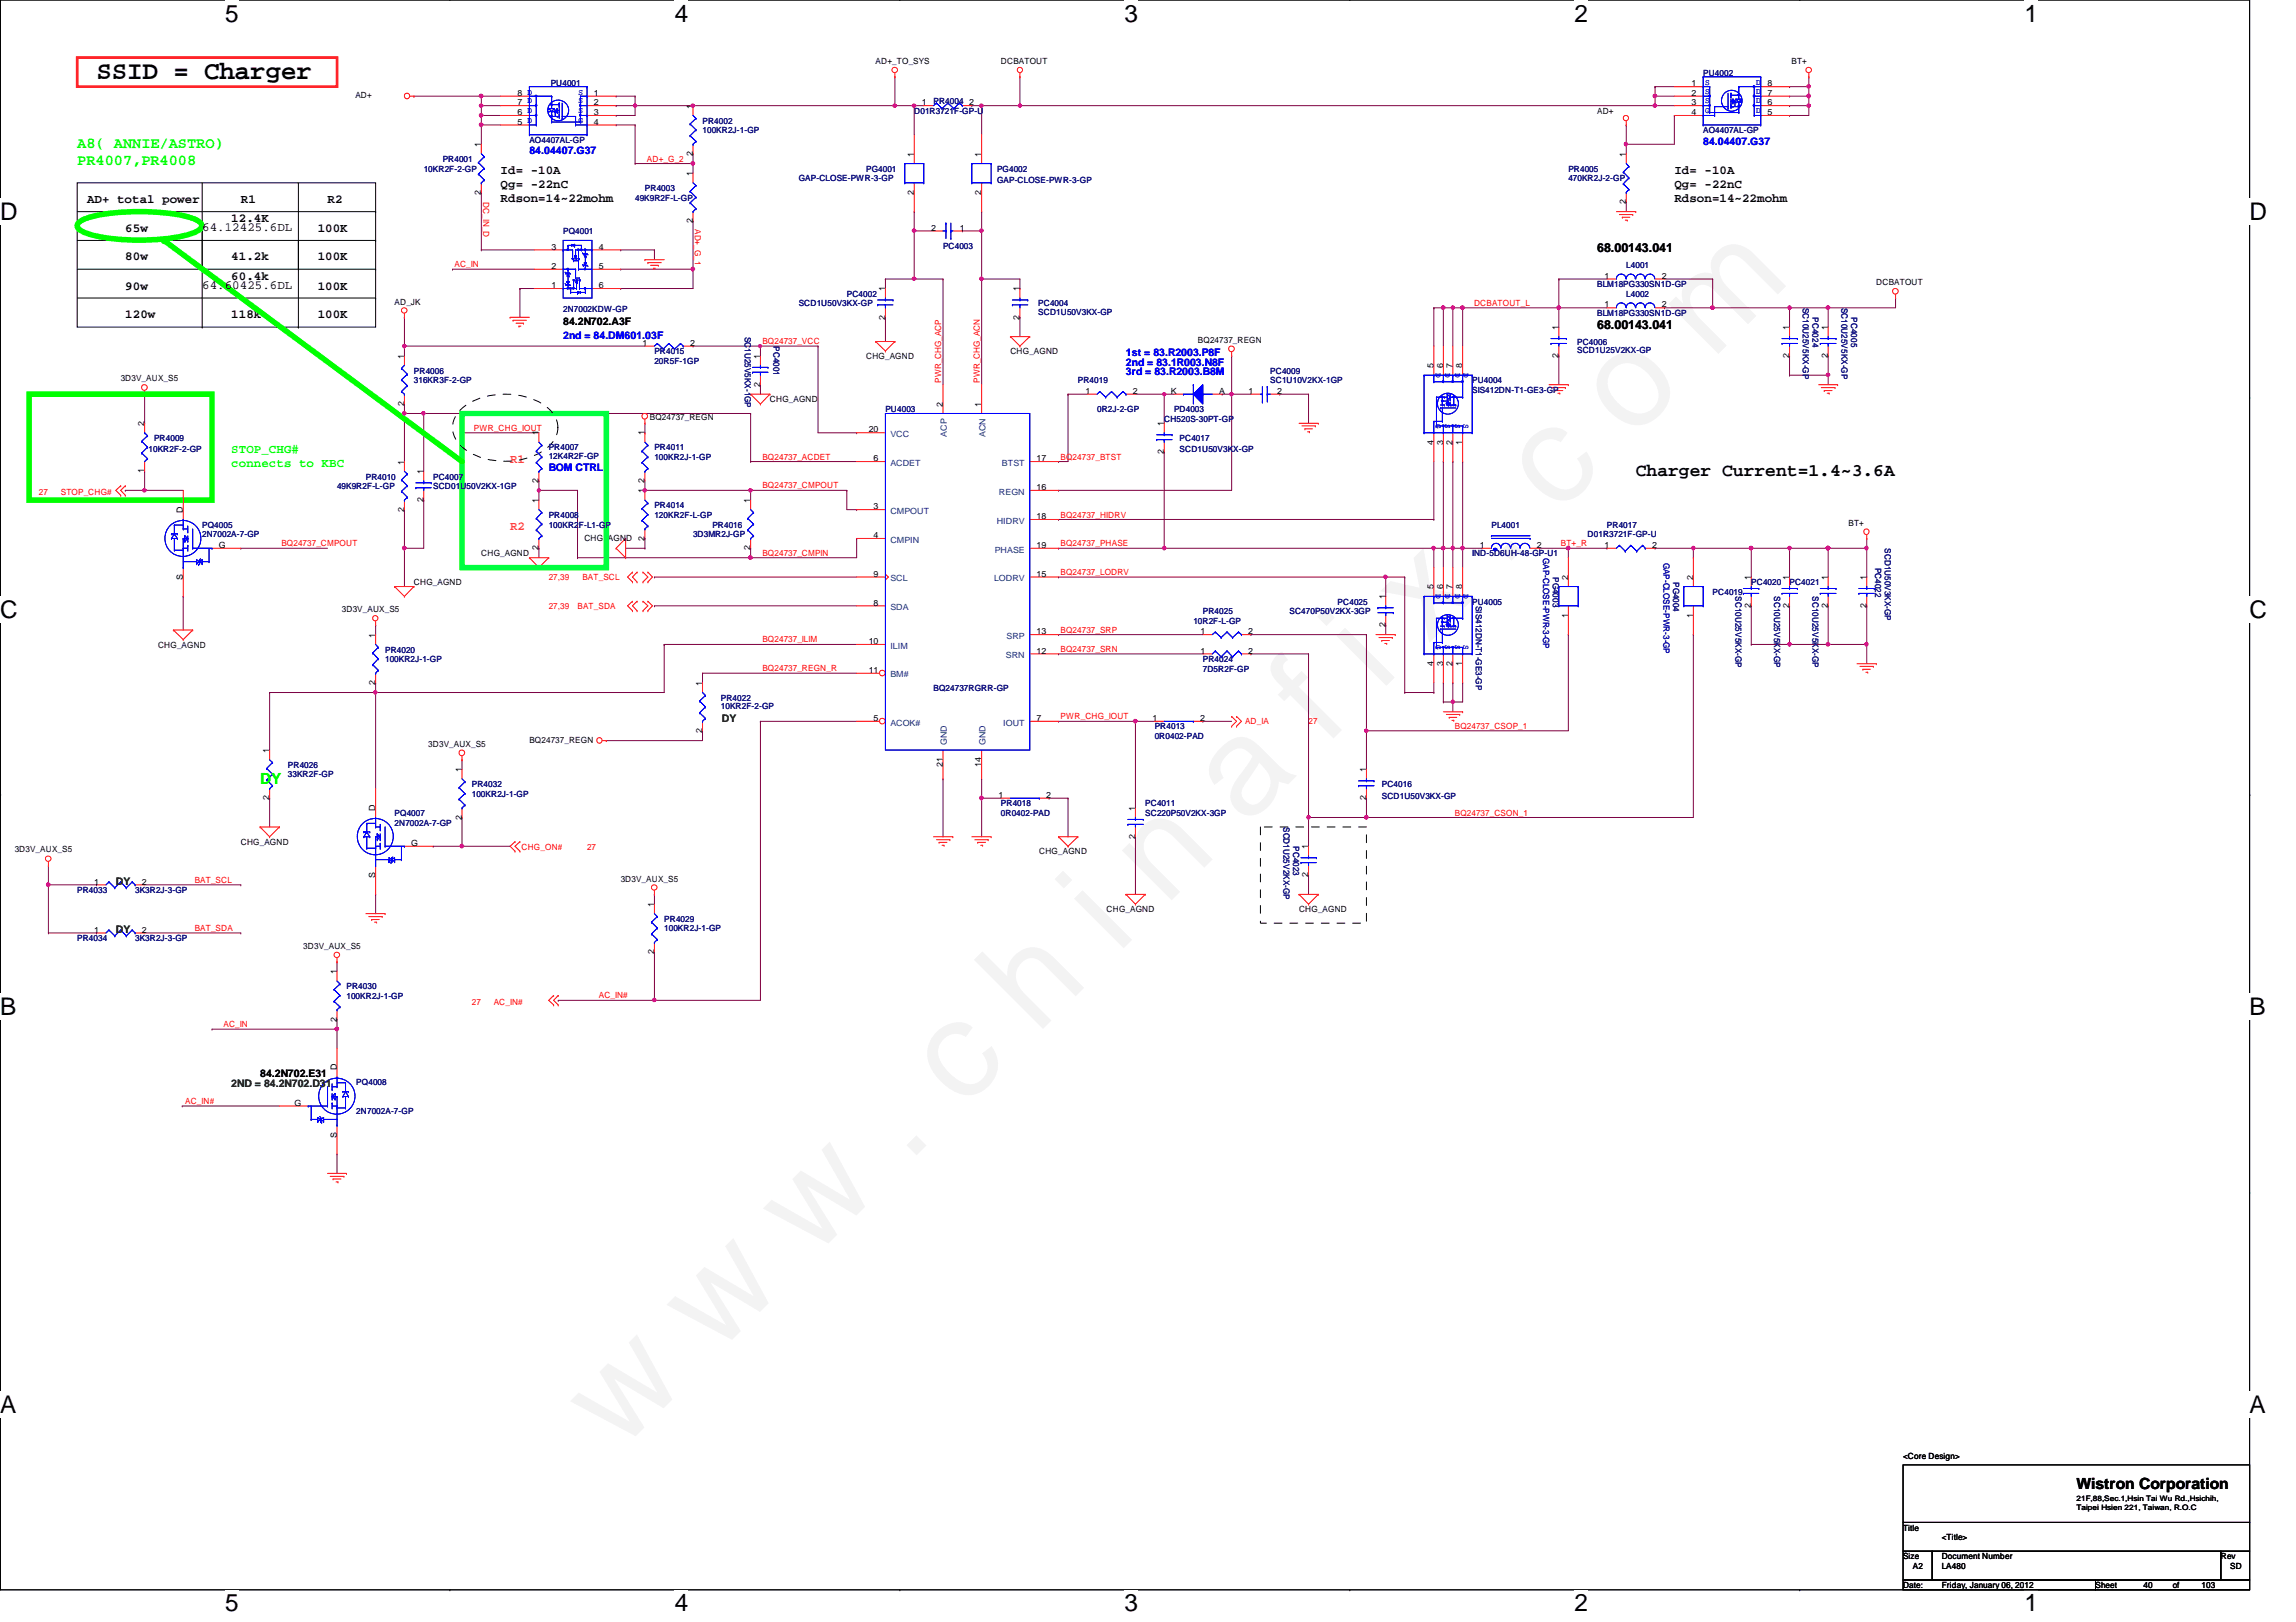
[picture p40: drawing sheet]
<svg xmlns="http://www.w3.org/2000/svg" width="297mm" height="210mm" viewBox="0 0 297 210" stroke-linecap="round" stroke-linejoin="round" font-family="sans-serif">
<defs><g id="words">
<text font-size="17.6" fill="#f0f" x="80.1" y="188" transform="rotate(-45 80.1 188)">w w w . c h i n a f i x . c o m</text>
<text font-size="3.3" x="12.5" y="10.2">SSID = Charger</text>
<g font-size="3.1">
<text x="29.1" y="2.8">5</text>
<text x="87.3" y="2.8">4</text>
<text x="145.5" y="2.8">3</text>
<text x="203.7" y="2.8">2</text>
<text x="261.9" y="2.8">1</text>
<text x="0" y="28.5">D</text>
<text x="291" y="28.5">D</text>
<text x="0" y="79.9">C</text>
<text x="291" y="79.9">C</text>
<text x="0" y="131.4">B</text>
<text x="291" y="131.4">B</text>
<text x="0" y="182.8">A</text>
<text x="291" y="182.8">A</text>
<text x="29.1" y="208.5">5</text>
<text x="87.3" y="208.5">4</text>
<text x="145.5" y="208.5">3</text>
<text x="203.7" y="208.5">2</text>
<text x="261.9" y="208.5">1</text>
</g>
<text font-size="2.3" x="211.6" y="61.6">Charger Current=1.4~3.6A</text>
<g font-size="2" fill="#0f0">
<text x="10" y="19.1">A8( ANNIE/ASTRO)</text>
<text x="10" y="21.3">PR4007,PR4008</text>
<text x="33.7" y="101.4">DY</text>
</g>
<text font-size="2" x="268.6" y="192.7">Wistron Corporation</text>
<g font-size="1.6">
<text x="64.8" y="22.5">Id= -10A</text>
<text x="216.6" y="22.5">Id= -10A</text>
<text x="11.3" y="26.2">AD+ total power</text>
<text x="16.2" y="30">65w</text>
<text x="26.2" y="29.9">64.12425.6DL</text>
<text x="29.9" y="28.7">12.4K</text>
<text x="31.2" y="26.2">R1</text>
<text x="41.1" y="30">100K</text>
<text x="42.4" y="26.2">R2</text>
<text x="64.8" y="24.3">Qg= -22nC</text>
<text x="64.8" y="26.2">Rdson=14~22mohm</text>
<text x="216.6" y="24.3">Qg= -22nC</text>
<text x="216.6" y="26.2">Rdson=14~22mohm</text>
<text x="16.2" y="33.7">80w</text>
<text x="29.9" y="33.7">41.2k</text>
<text x="41.1" y="33.7">100K</text>
<text x="206.6" y="32.6">68.00143.041</text>
<text x="16.2" y="37.5">90w</text>
<text x="16.2" y="41.2">120w</text>
<text x="26.2" y="37.4">64.60425.6DL</text>
<text x="29.9" y="41.2">118k</text>
<text x="29.9" y="36.2">60.4k</text>
<text x="41.1" y="41.2">100K</text>
<text x="41.1" y="37.5">100K</text>
<text x="206.6" y="42.6">68.00143.041</text>
</g>
<g font-size="1.6" fill="#0f0">
<text x="29.9" y="58.6">STOP_CHG#</text>
<text x="29.9" y="60.4">connects to KBC</text>
</g>
<g font-size="1.6" fill="#ff8000">
<text x="66" y="59.9">R1</text>
<text x="66" y="68.6">R2</text>
</g>
<g font-size="1.4" fill="#00f">
<text x="68.5" y="19.9">84.04407.G37</text>
<text x="220.3" y="18.7">84.04407.G37</text>
<text x="72.9" y="43.8">2nd = 84.DM601.03F</text>
<text x="145.7" y="47.3">2nd = 83.1R003.N8F</text>
<text x="145.7" y="46.1">1st = 83.R2003.P8F</text>
<text x="145.7" y="48.6">3rd = 83.R2003.B8M</text>
<text x="71" y="61">BOM CTRL</text>
</g>
<g font-size="1.4">
<text x="72.9" y="42.1">84.2N702.A3F</text>
<text x="33.7" y="139.4">84.2N702.E31</text>
</g>
<g font-size="1.4" fill="#008000">
<text x="93.4" y="93.4">DY</text>
<text x="15" y="114.5">DY</text>
<text x="15" y="120.7">DY</text>
<text x="29.9" y="140.7">2ND = 84.2N702.D31</text>
</g>
<g font-size="1.1" fill="#000080">
<text x="71.2" y="11.1">PU4001</text>
<text x="220.3" y="9.8">PU4002</text>
<text x="90.9" y="16">PR4002</text>
<text x="90.9" y="17.2">100KR2J-1-GP</text>
<text x="118.3" y="14.7">D01R3721F-GP-U</text>
<text x="120.8" y="13.5">PR4004</text>
<text x="220.3" y="17.2">AO4407AL-GP</text>
<text x="54.8" y="22.2">10KR2F-2-GP</text>
<text x="57.3" y="21">PR4001</text>
<text x="68.5" y="18.5">AO4407AL-GP</text>
<text x="103.3" y="23.5">GAP-CLOSE-PWR-3-GP</text>
<text x="112.1" y="22.2">PG4001</text>
<text x="129" y="22.2">PG4002</text>
<text x="129" y="23.7">GAP-CLOSE-PWR-3-GP</text>
<text x="202.9" y="22.2">PR4005</text>
<text x="202.9" y="23.5">470KR2J-2-GP</text>
<text x="82.2" y="26">49K9R2F-L-GP</text>
<text x="83.4" y="24.7">PR4003</text>
<text x="72.9" y="30.3">PQ4001</text>
<text x="122" y="32.2">PC4003</text>
<text x="210.4" y="34.7">L4001</text>
<text x="72.9" y="40.4">2N7002KDW-GP</text>
<text x="103.3" y="39.6">SCD1U50V3KX-GP</text>
<text x="109.6" y="38.4">PC4002</text>
<text x="134.3" y="39.6">PC4004</text>
<text x="134.3" y="40.8">SCD1U50V3KX-GP</text>
<text x="206.6" y="37.2">BLM18PG330SN1D-GP</text>
<text x="206.6" y="40.9">BLM18PG330SN1D-GP</text>
<text x="210.4" y="38.4">L4002</text>
<text x="233.3" y="39.8" transform="rotate(90 233.3 39.8)">SC10U25V5KX-GP</text>
<text x="234.5" y="41.1" transform="rotate(90 234.5 41.1)">PC4024</text>
<text x="238.2" y="39.8" transform="rotate(90 238.2 39.8)">SC10U25V5KX-GP</text>
<text x="239.5" y="41.1" transform="rotate(90 239.5 41.1)">PC4005</text>
<text x="84.7" y="45.8">PR4015</text>
<text x="84.7" y="47.1">20R5F-1GP</text>
<text x="96.3" y="43.6" transform="rotate(90 96.3 43.6)">SC1U25V5KX-1GP</text>
<text x="100.1" y="44.8" transform="rotate(90 100.1 44.8)">PC4001</text>
<text x="204" y="44.6">PC4006</text>
<text x="204" y="45.7">SCD1U25V2KX-GP</text>
<text x="53.5" y="48.3">PR4006</text>
<text x="53.5" y="49.6">316KR3F-2-GP</text>
<text x="114.6" y="53.3">PU4003</text>
<text x="139.4" y="49.6">PR4019</text>
<text x="141.9" y="53.3">0R2J-2-GP</text>
<text x="151.9" y="53.3">PD4003</text>
<text x="164.3" y="48.3">PC4009</text>
<text x="164.3" y="49.6">SC1U10V2KX-1GP</text>
<text x="190.5" y="49.6">PU4004</text>
<text x="190.5" y="50.8">SIS412DN-T1-GE3-GP</text>
<text x="19.2" y="58.5">10KR2F-2-GP</text>
<text x="19.9" y="57.1">PR4009</text>
<text x="71" y="58.3">PR4007</text>
<text x="71" y="59.4">12K4R2F-GP</text>
<text x="84.7" y="58.3">PR4011</text>
<text x="84.7" y="59.6">100KR2J-1-GP</text>
<text x="150.6" y="54.6">CH520S-30PT-GP</text>
<text x="152.6" y="57.1">PC4017</text>
<text x="152.6" y="58.5">SCD1U50V3KX-GP</text>
<text x="43.6" y="63.3">49K9R2F-L-GP</text>
<text x="47.3" y="62.1">PR4010</text>
<text x="56" y="62.1">PC4007</text>
<text x="56" y="63.3">SCD01U50V2KX-1GP</text>
<text x="84.7" y="65.8">PR4014</text>
<text x="26.2" y="68.3">PQ4005</text>
<text x="26.2" y="69.5">2N7002A-7-GP</text>
<text x="71" y="67">PR4008</text>
<text x="71" y="68.3">100KR2F-L1-GP</text>
<text x="84.7" y="67">120KR2F-L-GP</text>
<text x="89.7" y="69.5">3D3MR2J-GP</text>
<text x="92.2" y="68.3">PR4016</text>
<text x="193" y="68.3">PL4001</text>
<text x="205.4" y="69.5">D01R3721F-GP-U</text>
<text x="207.9" y="68.3">PR4017</text>
<text x="243.8" y="71" transform="rotate(90 243.8 71)">SCD1U50V3KX-GP</text>
<text x="190.5" y="72">IND-5D6UH-48-GP-U1</text>
<text x="200.9" y="74.7" transform="rotate(90 200.9 74.7)">PG4003</text>
<text x="216.4" y="75.3" transform="rotate(90 216.4 75.3)">PG4004</text>
<text x="221.6" y="77">PC4019</text>
<text x="224.5" y="77.2" transform="rotate(90 224.5 77.2)">SC10U25V5KX-GP</text>
<text x="226.6" y="75.7">PC4020</text>
<text x="229.5" y="77.2" transform="rotate(90 229.5 77.2)">SC10U25V5KX-GP</text>
<text x="231.5" y="75.7">PC4021</text>
<text x="234.5" y="77.2" transform="rotate(90 234.5 77.2)">SC10U25V5KX-GP</text>
<text x="242.6" y="73.4" transform="rotate(90 242.6 73.4)">PC4022</text>
<text x="154.4" y="80.7">10R2F-L-GP</text>
<text x="155.6" y="79.5">PR4025</text>
<text x="166.8" y="79.5">SC470P50V2KX-3GP</text>
<text x="173.1" y="78.2">PC4025</text>
<text x="190.5" y="78.2">PU4005</text>
<text x="190.9" y="78.4" transform="rotate(90 190.9 78.4)">SIS412DN-T1-GE3-GP</text>
<text x="49.8" y="84.5">PR4020</text>
<text x="49.8" y="85.7">100KR2J-1-GP</text>
<text x="120.8" y="89.4">BQ24737RGRR-GP</text>
<text x="155.6" y="85.7">PR4024</text>
<text x="155.6" y="87">7D5R2F-GP</text>
<text x="93.3" y="90.7">PR4022</text>
<text x="93.3" y="91.8">10KR2F-2-GP</text>
<text x="149.4" y="94.4">PR4013</text>
<text x="149.4" y="95.6">0R0402-PAD</text>
<text x="37.3" y="99.4">PR4026</text>
<text x="37.3" y="100.5">33KR2F-GP</text>
<text x="61" y="101.9">PR4032</text>
<text x="178.8" y="101.9">PC4016</text>
<text x="51.1" y="105.6">PQ4007</text>
<text x="51.1" y="106.8">2N7002A-7-GP</text>
<text x="61" y="103.1">100KR2J-1-GP</text>
<text x="129.5" y="104.4">PR4018</text>
<text x="129.5" y="105.6">0R0402-PAD</text>
<text x="148.2" y="104.4">PC4011</text>
<text x="148.2" y="105.6">SC220P50V2KX-3GP</text>
<text x="166" y="107" transform="rotate(90 166 107)">SCD1U25V2KX-GP</text>
<text x="178.8" y="103.4">SCD1U50V3KX-GP</text>
<text x="167.3" y="109.5" transform="rotate(90 167.3 109.5)">PC4023</text>
<text x="10" y="115.6">PR4033</text>
<text x="17.5" y="115.6">3K3R2J-3-GP</text>
<text x="85.9" y="119.3">PR4029</text>
<text x="10" y="121.8">PR4034</text>
<text x="17.5" y="121.8">3K3R2J-3-GP</text>
<text x="85.9" y="120.5">100KR2J-1-GP</text>
<text x="44.8" y="128">PR4030</text>
<text x="44.8" y="129.2">100KR2J-1-GP</text>
<text x="46.1" y="140.5">PQ4008</text>
<text x="46.1" y="144.2">2N7002A-7-GP</text>
</g>
<g font-size="1.1">
<text x="113.3" y="8.3">AD+_TO_SYS</text>
<text x="129.5" y="8.3">DCBATOUT</text>
<text x="218.8" y="11.2">1</text>
<text x="228.7" y="11.2">8</text>
<text x="231.8" y="8.3">BT+</text>
<text x="46" y="12.7">AD+</text>
<text x="67" y="16.1">5 D</text>
<text x="67" y="14.9">6</text>
<text x="67" y="13.6">7 D</text>
<text x="67" y="12.4">8 D</text>
<text x="76.8" y="12.4">1</text>
<text x="76.8" y="13.6">2</text>
<text x="76.8" y="14.9">3</text>
<text x="76.8" y="16.1">4</text>
<text x="89.6" y="14.1" transform="rotate(-90 89.6 14.1)">1</text>
<text x="119.2" y="13.6">1</text>
<text x="125.4" y="13.6">2</text>
<text x="206.6" y="14.7">AD+</text>
<text x="218.8" y="12.4">2</text>
<text x="218.8" y="13.6">3</text>
<text x="218.8" y="14.9">4</text>
<text x="228.7" y="14.9">5</text>
<text x="228.7" y="13.6">6</text>
<text x="228.7" y="12.4">7</text>
<text x="62.2" y="19" transform="rotate(-90 62.2 19)">1</text>
<text x="89.6" y="22.8" transform="rotate(-90 89.6 22.8)">1</text>
<text x="89.6" y="20.2" transform="rotate(-90 89.6 20.2)">2</text>
<text x="118.2" y="20.3" transform="rotate(-90 118.2 20.3)">1</text>
<text x="127" y="20.3" transform="rotate(-90 127 20.3)">1</text>
<text x="210.4" y="20.3" transform="rotate(-90 210.4 20.3)">1</text>
<text x="62.2" y="25.2" transform="rotate(-90 62.2 25.2)">2</text>
<text x="89.6" y="28.9" transform="rotate(-90 89.6 28.9)">2</text>
<text x="118.2" y="25.2" transform="rotate(-90 118.2 25.2)">2</text>
<text x="120.5" y="29.8">2</text>
<text x="124.2" y="29.8">1</text>
<text x="127" y="25.2" transform="rotate(-90 127 25.2)">2</text>
<text x="210.4" y="26.4" transform="rotate(-90 210.4 26.4)">2</text>
<text x="71.3" y="34.8">2</text>
<text x="71.3" y="32.3">3</text>
<text x="77.5" y="32.3">4</text>
<text x="77.5" y="34.8">5</text>
<text x="51.1" y="39.4">AD_JK</text>
<text x="71.3" y="37.3">1</text>
<text x="77.5" y="37.3">6</text>
<text x="114.5" y="41.4" transform="rotate(-90 114.5 41.4)">2</text>
<text x="114.5" y="37.7" transform="rotate(-90 114.5 37.7)">1</text>
<text x="131.9" y="41.4" transform="rotate(-90 131.9 41.4)">2</text>
<text x="131.9" y="37.7" transform="rotate(-90 131.9 37.7)">1</text>
<text x="207.6" y="36.1">1</text>
<text x="207.6" y="39.8">1</text>
<text x="215" y="36.1">2</text>
<text x="215" y="39.8">2</text>
<text x="242.7" y="36.9">DCBATOUT</text>
<text x="52.3" y="46.4" transform="rotate(-90 52.3 46.4)">1</text>
<text x="83.1" y="44.7">1</text>
<text x="89.3" y="44.7">2</text>
<text x="98.3" y="46.4" transform="rotate(-90 98.3 46.4)">1</text>
<text x="112.1" y="46.5">CHG_AGND</text>
<text x="130.7" y="45.8">CHG_AGND</text>
<text x="155" y="44.4">BQ24737_REGN</text>
<text x="185.5" y="47.7" transform="rotate(-90 185.5 47.7)">5</text>
<text x="186.7" y="47.7" transform="rotate(-90 186.7 47.7)">6</text>
<text x="187.9" y="47.7" transform="rotate(-90 187.9 47.7)">7</text>
<text x="189.2" y="47.7" transform="rotate(-90 189.2 47.7)">8</text>
<text x="201.6" y="46.3" transform="rotate(-90 201.6 46.3)">2</text>
<text x="201.6" y="42.7" transform="rotate(-90 201.6 42.7)">1</text>
<text x="231.5" y="46.3" transform="rotate(-90 231.5 46.3)">2</text>
<text x="231.5" y="42.7" transform="rotate(-90 231.5 42.7)">1</text>
<text x="236.5" y="46.3" transform="rotate(-90 236.5 46.3)">2</text>
<text x="236.5" y="42.7" transform="rotate(-90 236.5 42.7)">1</text>
<text x="15.6" y="49.4">3D3V_AUX_S5</text>
<text x="52.3" y="52.5" transform="rotate(-90 52.3 52.5)">2</text>
<text x="98.3" y="50.1" transform="rotate(-90 98.3 50.1)">2</text>
<text x="99.6" y="52.1">CHG_AGND</text>
<text x="122" y="52.6" transform="rotate(-90 122 52.6)">2</text>
<text x="127" y="52.6" transform="rotate(-90 127 52.6)">1</text>
<text x="140.4" y="51">1</text>
<text x="146.6" y="51">2</text>
<text x="151.5" y="51">K</text>
<text x="157.7" y="51">A</text>
<text x="161.5" y="51">1</text>
<text x="165.2" y="51">2</text>
<text x="18.7" y="55.1" transform="rotate(-90 18.7 55.1)">2</text>
<text x="69.7" y="56.3" transform="rotate(-90 69.7 56.3)">1</text>
<text x="83.4" y="56.3" transform="rotate(-90 83.4 56.3)">1</text>
<text x="84.1" y="54.3">BQ24737_REGN</text>
<text x="112.4" y="56">20</text>
<text x="113" y="59.7">6</text>
<text x="134.1" y="59.7">17</text>
<text x="150.6" y="58.8" transform="rotate(-90 150.6 58.8)">2</text>
<text x="150.6" y="55.1" transform="rotate(-90 150.6 55.1)">1</text>
<text x="185.5" y="57.5" transform="rotate(-90 185.5 57.5)">4</text>
<text x="186.7" y="57.5" transform="rotate(-90 186.7 57.5)">3</text>
<text x="187.9" y="57.5" transform="rotate(-90 187.9 57.5)">2</text>
<text x="189.2" y="57.5" transform="rotate(-90 189.2 57.5)">1</text>
<text x="18.7" y="61.3" transform="rotate(-90 18.7 61.3)">1</text>
<text x="52.3" y="60.1" transform="rotate(-90 52.3 60.1)">1</text>
<text x="54.8" y="65" transform="rotate(-90 54.8 65)">2</text>
<text x="54.8" y="61.3" transform="rotate(-90 54.8 61.3)">1</text>
<text x="69.7" y="65.1" transform="rotate(-90 69.7 65.1)">1</text>
<text x="69.7" y="62.5" transform="rotate(-90 69.7 62.5)">2</text>
<text x="83.4" y="63.8" transform="rotate(-90 83.4 63.8)">1</text>
<text x="83.4" y="62.5" transform="rotate(-90 83.4 62.5)">2</text>
<text x="97.1" y="65.1" transform="rotate(-90 97.1 65.1)">1</text>
<text x="113" y="65.9">3</text>
<text x="134.1" y="63.4">16</text>
<text x="23.7" y="66.3" transform="rotate(-90 23.7 66.3)">D</text>
<text x="28.3" y="70.9">G</text>
<text x="52.3" y="66.3" transform="rotate(-90 52.3 66.3)">2</text>
<text x="69.7" y="71.2" transform="rotate(-90 69.7 71.2)">2</text>
<text x="75.6" y="70">CHG_AGND</text>
<text x="83.4" y="70" transform="rotate(-90 83.4 70)">2</text>
<text x="97.1" y="71.2" transform="rotate(-90 97.1 71.2)">2</text>
<text x="113" y="69.6">4</text>
<text x="134.1" y="67.2">18</text>
<text x="134.1" y="70.9">19</text>
<text x="191.4" y="70.9">1</text>
<text x="198.8" y="70.9">2</text>
<text x="207.6" y="70.9">1</text>
<text x="213.7" y="70.9">2</text>
<text x="239.1" y="68">BT+</text>
<text x="23.7" y="75.1" transform="rotate(-90 23.7 75.1)">S</text>
<text x="53.5" y="75.7">CHG_AGND</text>
<text x="62.3" y="72">CHG_AGND</text>
<text x="113" y="74.6">9</text>
<text x="134.1" y="74.6">15</text>
<text x="179.2" y="77.5" transform="rotate(-90 179.2 77.5)">1</text>
<text x="185.5" y="76.3" transform="rotate(-90 185.5 76.3)">5</text>
<text x="186.7" y="76.3" transform="rotate(-90 186.7 76.3)">6</text>
<text x="187.9" y="76.3" transform="rotate(-90 187.9 76.3)">7</text>
<text x="189.2" y="76.3" transform="rotate(-90 189.2 76.3)">8</text>
<text x="202.9" y="75" transform="rotate(-90 202.9 75)">2</text>
<text x="219" y="75" transform="rotate(-90 219 75)">2</text>
<text x="226.5" y="75" transform="rotate(-90 226.5 75)">1</text>
<text x="231.5" y="75" transform="rotate(-90 231.5 75)">1</text>
<text x="236.5" y="75" transform="rotate(-90 236.5 75)">1</text>
<text x="241.5" y="75" transform="rotate(-90 241.5 75)">1</text>
<text x="20.4" y="83.8">CHG_AGND</text>
<text x="44.2" y="79.2">3D3V_AUX_S5</text>
<text x="48.6" y="82.5" transform="rotate(-90 48.6 82.5)">1</text>
<text x="112.4" y="83.4">10</text>
<text x="113" y="78.4">8</text>
<text x="134.1" y="82.1">13</text>
<text x="155.3" y="82.1">1</text>
<text x="161.5" y="82.1">2</text>
<text x="179.2" y="81.2" transform="rotate(-90 179.2 81.2)">2</text>
<text x="202.9" y="79.9" transform="rotate(-90 202.9 79.9)">1</text>
<text x="219" y="79.9" transform="rotate(-90 219 79.9)">1</text>
<text x="226.5" y="78.7" transform="rotate(-90 226.5 78.7)">2</text>
<text x="231.5" y="78.7" transform="rotate(-90 231.5 78.7)">2</text>
<text x="236.5" y="78.7" transform="rotate(-90 236.5 78.7)">2</text>
<text x="241.5" y="78.7" transform="rotate(-90 241.5 78.7)">2</text>
<text x="48.6" y="88.6" transform="rotate(-90 48.6 88.6)">2</text>
<text x="90.8" y="88.7" transform="rotate(-90 90.8 88.7)">1</text>
<text x="112.4" y="87.1">11</text>
<text x="134.1" y="84.6">12</text>
<text x="155.3" y="84.6">1</text>
<text x="161.5" y="84.6">2</text>
<text x="185.5" y="86.1" transform="rotate(-90 185.5 86.1)">4</text>
<text x="186.7" y="86.1" transform="rotate(-90 186.7 86.1)">3</text>
<text x="187.9" y="86.1" transform="rotate(-90 187.9 86.1)">2</text>
<text x="189.2" y="86.1" transform="rotate(-90 189.2 86.1)">1</text>
<text x="90.8" y="94.9" transform="rotate(-90 90.8 94.9)">2</text>
<text x="113" y="93.3">5</text>
<text x="134.1" y="93.3">7</text>
<text x="149.1" y="93.3">1</text>
<text x="155.3" y="93.3">2</text>
<text x="34.8" y="97.5" transform="rotate(-90 34.8 97.5)">1</text>
<text x="55.4" y="96.6">3D3V_AUX_S5</text>
<text x="59.7" y="99.9" transform="rotate(-90 59.7 99.9)">1</text>
<text x="68.5" y="96.1">BQ24737_REGN</text>
<text x="122" y="99.2" transform="rotate(-90 122 99.2)">21</text>
<text x="127" y="99.2" transform="rotate(-90 127 99.2)">14</text>
<text x="176.7" y="99.9" transform="rotate(-90 176.7 99.9)">1</text>
<text x="34.8" y="103.6" transform="rotate(-90 34.8 103.6)">2</text>
<text x="48.6" y="104.9" transform="rotate(-90 48.6 104.9)">D</text>
<text x="59.7" y="106.1" transform="rotate(-90 59.7 106.1)">2</text>
<text x="129.2" y="103.3">1</text>
<text x="135.3" y="103.3">2</text>
<text x="146.9" y="104.9" transform="rotate(-90 146.9 104.9)">1</text>
<text x="176.7" y="103.6" transform="rotate(-90 176.7 103.6)">2</text>
<text x="1.9" y="110.3">3D3V_AUX_S5</text>
<text x="31.2" y="109.3">CHG_AGND</text>
<text x="48.6" y="113.7" transform="rotate(-90 48.6 113.7)">S</text>
<text x="53.2" y="109.5">G</text>
<text x="134.4" y="110.6">CHG_AGND</text>
<text x="146.9" y="108.5" transform="rotate(-90 146.9 108.5)">2</text>
<text x="169.2" y="113.5" transform="rotate(-90 169.2 113.5)">2</text>
<text x="169.2" y="109.9" transform="rotate(-90 169.2 109.9)">1</text>
<text x="12.2" y="114.5">1</text>
<text x="18.4" y="114.5">2</text>
<text x="80.3" y="114.1">3D3V_AUX_S5</text>
<text x="84.6" y="117.3" transform="rotate(-90 84.6 117.3)">1</text>
<text x="143.2" y="118.1">CHG_AGND</text>
<text x="168.1" y="118.1">CHG_AGND</text>
<text x="12.2" y="120.7">1</text>
<text x="18.4" y="120.7">2</text>
<text x="39.2" y="122.8">3D3V_AUX_S5</text>
<text x="84.6" y="123.5" transform="rotate(-90 84.6 123.5)">2</text>
<text x="43.6" y="126.1" transform="rotate(-90 43.6 126.1)">1</text>
<text x="43.6" y="132.2" transform="rotate(-90 43.6 132.2)">2</text>
<text x="38.1" y="143.1">G</text>
<text x="43.6" y="138.5" transform="rotate(-90 43.6 138.5)">D</text>
<text x="43.6" y="147.3" transform="rotate(-90 43.6 147.3)">S</text>
<text x="246.2" y="188.8">&lt;Core Design&gt;</text>
<text x="246.2" y="198.1">Title</text>
<text x="246.2" y="201.8">Size</text>
<text x="247.5" y="203.1">A2</text>
<text x="251.2" y="201.8">Document Number</text>
<text x="251.2" y="203.1">LA480</text>
<text x="251.2" y="199.3">&lt;Title&gt;</text>
<text x="287.3" y="201.8">Rev</text>
<text x="288.5" y="203.1">SD</text>
<text x="246.2" y="205.5">Date:</text>
<text x="251.2" y="205.5">Friday, January 06, 2012</text>
<text x="271.1" y="205.5">Sheet</text>
<text x="277.3" y="205.5">40</text>
<text x="281.1" y="205.5">of</text>
<text x="284.8" y="205.5">103</text>
</g>
<g font-size="1.1" fill="#00f">
<text x="220.6" y="11">S</text>
<text x="227.2" y="11">D</text>
<text x="68.2" y="14.6">D</text>
<text x="68.2" y="15.9">D</text>
<text x="68.2" y="13.4">D</text>
<text x="68.2" y="12.3">D</text>
<text x="74.8" y="12.3">S</text>
<text x="74.8" y="13.4">S</text>
<text x="74.8" y="14.6">S</text>
<text x="74.8" y="15.9">G</text>
<text x="220.6" y="12.1">S</text>
<text x="220.6" y="13.4">S</text>
<text x="220.6" y="14.6">G</text>
<text x="227.2" y="14.6">D</text>
<text x="227.2" y="13.4">D</text>
<text x="227.2" y="12.1">D</text>
<text x="185.8" y="48.3" transform="rotate(90 185.8 48.3)">D</text>
<text x="187" y="48.3" transform="rotate(90 187 48.3)">D</text>
<text x="188.3" y="48.3" transform="rotate(90 188.3 48.3)">D</text>
<text x="189.4" y="48.3" transform="rotate(90 189.4 48.3)">D</text>
<text x="185.8" y="54.9" transform="rotate(90 185.8 54.9)">G</text>
<text x="187" y="54.9" transform="rotate(90 187 54.9)">S</text>
<text x="188.3" y="54.9" transform="rotate(90 188.3 54.9)">S</text>
<text x="189.4" y="54.9" transform="rotate(90 189.4 54.9)">S</text>
<text x="185.8" y="76.9" transform="rotate(90 185.8 76.9)">D</text>
<text x="187" y="76.9" transform="rotate(90 187 76.9)">D</text>
<text x="188.3" y="76.9" transform="rotate(90 188.3 76.9)">D</text>
<text x="189.4" y="76.9" transform="rotate(90 189.4 76.9)">D</text>
<text x="185.8" y="83.5" transform="rotate(90 185.8 83.5)">G</text>
<text x="187" y="83.5" transform="rotate(90 187 83.5)">S</text>
<text x="188.3" y="83.5" transform="rotate(90 188.3 83.5)">S</text>
<text x="189.4" y="83.5" transform="rotate(90 189.4 83.5)">S</text>
</g>
<g font-size="1.1" fill="#f00">
<text x="83.7" y="20.9">AD+_G_2</text>
<text x="62.5" y="26.2" transform="rotate(90 62.5 26.2)">DC_IN_D</text>
<text x="89.9" y="29.6" transform="rotate(90 89.9 29.6)">AD+_G_1</text>
<text x="58.8" y="34.6">AC_IN</text>
<text x="190.7" y="39.6">DCBATOUT_L</text>
<text x="98.6" y="44.5">BQ24737_VCC</text>
<text x="121.7" y="49.5" transform="rotate(-90 121.7 49.5)">PWR_CHG_ACP</text>
<text x="126.7" y="49.5" transform="rotate(-90 126.7 49.5)">PWR_CHG_ACN</text>
<text x="61.3" y="55.8">PWR_CHG_IOUT</text>
<text x="98.6" y="59.5">BQ24737_ACDET</text>
<text x="137.2" y="59.5">BQ24737_BTST</text>
<text x="5" y="64.1">27</text>
<text x="7.9" y="64.1">STOP_CHG#</text>
<text x="98.6" y="63.2">BQ24737_CMPOUT</text>
<text x="36.4" y="70.7">BQ24737_CMPOUT</text>
<text x="98.6" y="71.9">BQ24737_CMPIN</text>
<text x="137.2" y="67">BQ24737_HIDRV</text>
<text x="137.2" y="70.7">BQ24737_PHASE</text>
<text x="201.9" y="70.7">BT+_R</text>
<text x="71" y="75.1">27,39</text>
<text x="75.4" y="75.1">BAT_SCL</text>
<text x="137.2" y="74.4">BQ24737_LODRV</text>
<text x="71" y="78.9">27,39</text>
<text x="74.7" y="78.9">BAT_SDA</text>
<text x="98.6" y="83.1">BQ24737_ILIM</text>
<text x="137.2" y="81.9">BQ24737_SRP</text>
<text x="98.6" y="86.9">BQ24737_REGN_R</text>
<text x="137.2" y="84.4">BQ24737_SRN</text>
<text x="137.2" y="93.1">PWR_CHG_IOUT</text>
<text x="161.1" y="93.6">AD_IA</text>
<text x="169.3" y="93.6">27</text>
<text x="188.2" y="94.3">BQ24737_CSOP_1</text>
<text x="188.2" y="105.5">BQ24737_CSON_1</text>
<text x="67.5" y="110">CHG_ON#</text>
<text x="75.9" y="110">27</text>
<text x="25.2" y="114.3">BAT_SCL</text>
<text x="25.2" y="120.5">BAT_SDA</text>
<text x="61" y="130">27</text>
<text x="63.9" y="130">AC_IN#</text>
<text x="77.5" y="129.2">AC_IN#</text>
<text x="28.9" y="132.9">AC_IN</text>
<text x="24" y="142.9">AC_IN#</text>
</g>
<g font-size="1.1" fill="#004080">
<text x="115.2" y="56.6">VCC</text>
<text x="122.5" y="56.5" transform="rotate(-90 122.5 56.5)">ACP</text>
<text x="127.5" y="56.6" transform="rotate(-90 127.5 56.6)">ACN</text>
<text x="115.2" y="60.3">ACDET</text>
<text x="129.2" y="64">REGN</text>
<text x="129.6" y="60.3">BTST</text>
<text x="115.2" y="70.2">CMPIN</text>
<text x="115.2" y="66.5">CMPOUT</text>
<text x="128.7" y="71.5">PHASE</text>
<text x="128.9" y="67.8">HIDRV</text>
<text x="115.2" y="75.2">SCL</text>
<text x="128.6" y="75.2">LODRV</text>
<text x="115.2" y="83.9">ILIM</text>
<text x="115.2" y="79">SDA</text>
<text x="130.2" y="82.7">SRP</text>
<text x="115.2" y="87.7">BM#</text>
<text x="130.1" y="85.2">SRN</text>
<text x="115.2" y="93.9">ACOK#</text>
<text x="129.8" y="93.9">IOUT</text>
<text x="122.5" y="96.4" transform="rotate(-90 122.5 96.4)">GND</text>
<text x="127.5" y="96.4" transform="rotate(-90 127.5 96.4)">GND</text>
</g>
<g font-size="1.1" fill="#0000a0">
<text x="199.6" y="72.2" transform="rotate(90 199.6 72.2)">GAP-CLOSE-PWR-3-GP</text>
<text x="215.2" y="72.8" transform="rotate(90 215.2 72.8)">GAP-CLOSE-PWR-3-GP</text>
</g>
<g font-size="1">
<text x="268.6" y="194.2">21F,88,Sec.1,Hsin Tai Wu Rd.,Hsichih,</text>
<text x="268.6" y="195.4">Taipei Hsien 221, Taiwan, R.O.C</text>
</g>
</g></defs>
<path d="M0 0h291v205.7h-291z" fill="none" stroke="#000" stroke-width=".13"/>
<g fill="#fff">
<path d="M29.1 0h1.8v3.5h-1.8z"/>
<path d="M29.1 205.7h1.8v3.5h-1.8z"/>
</g>
<path d="M58.2 0h.1M58.2 205.7h.1" fill="none" stroke="#000" stroke-width=".13"/>
<g fill="#fff">
<path d="M87.3 0h1.7v3.5h-1.7z"/>
<path d="M87.3 205.7h1.7v3.5h-1.7z"/>
</g>
<path d="M116.4 0h.1M116.4 205.7h.1" fill="none" stroke="#000" stroke-width=".13"/>
<g fill="#fff">
<path d="M145.5 0h1.7v3.5h-1.7z"/>
<path d="M145.5 205.7h1.7v3.5h-1.7z"/>
</g>
<path d="M174.6 0h.1M174.6 205.7h.1" fill="none" stroke="#000" stroke-width=".13"/>
<g fill="#fff">
<path d="M203.7 0h1.7v3.5h-1.7z"/>
<path d="M203.7 205.7h1.7v3.5h-1.7z"/>
</g>
<path d="M232.8 0h.1M232.8 205.7h.1" fill="none" stroke="#000" stroke-width=".13"/>
<g fill="#fff">
<path d="M261.9 0h1.7v3.5h-1.7z"/>
<path d="M261.9 205.7h1.7v3.5h-1.7z"/>
<path d="M0 25.7h2.3v3.5h-2.3z"/>
<path d="M291 25.7h2.3v3.5h-2.3z"/>
<path d="M0 77.1h2.3v3.5h-2.3z"/>
<path d="M291 77.1h2.3v3.5h-2.3z"/>
</g>
<path d="M0 51.4h.1M291 51.4h.1" fill="none" stroke="#000" stroke-width=".13"/>
<g fill="#fff">
<path d="M0 128.6h2.1v3.4h-2.1z"/>
<path d="M291 128.6h2.1v3.4h-2.1z"/>
</g>
<path d="M0 102.9h.1M291 102.9h.1" fill="none" stroke="#000" stroke-width=".13"/>
<g fill="#fff">
<path d="M0 180h2.1v3.5h-2.1z"/>
<path d="M291 180h2.1v3.5h-2.1z"/>
</g>
<path d="M0 154.3h.1M291 154.3h.1" fill="none" stroke="#000" stroke-width=".13"/>
<g fill="none" stroke="#800040" stroke-width=".13">
<path d="M59.8 56h.1M59.8 56h9.9M18.7 63.5h.1M18.7 63.5h5M23.7 77.2h.1M23.7 77.2v4.3M31.2 71h.1M31.2 71h11.2M48.6 88.3h.1M48.6 80.9h.1M48.6 89.6h.1M48.6 80.9v1.2"/>
<path d="M48.6 88.3v1.3M48.6 89.6h37.3"/>
</g>
<path d="M48.4 89.4h.3l.1 .2-.1 .2h-.1h-.2z" fill-rule="evenodd" fill="#f0f"/>
<path d="M48.4 89.4h.3l.1 .2-.1 .2h-.1h-.2z" fill="none" stroke="#f0f" stroke-width=".13"/>
<path d="M18.7 61h.1M18.7 61v2.5M136.9 67.2h48.6M56 109.5h.1M59.8 105.8h.1M59.8 105.8v3.7h-3.8" fill="none" stroke="#800040" stroke-width=".13"/>
<path d="M18.5 63.3h.3l.1 .2-.1 .1-.1 .1-.2-.1z" fill-rule="evenodd" fill="#f0f"/>
<path d="M18.5 63.3h.3l.1 .2-.1 .1-.1 .1-.2-.1z" fill="none" stroke="#f0f" stroke-width=".13"/>
<path d="M245.2 38.6h.1M245.2 38.6v1.2M18.7 54.8h.1M18.7 51v3.8M52.3 41.1h.1M52.3 41.1v3.7M16.2 63.5h.1M16.2 63.5h2.5M236.5 83.4h5" fill="none" stroke="#800040" stroke-width=".13"/>
<path d="M241.3 83.2h.3l.1 .2-.1 .1-.1 .1-.2-.1z" fill-rule="evenodd" fill="#f0f"/>
<path d="M241.3 83.2h.3l.1 .2-.1 .1-.1 .1-.2-.1z" fill="none" stroke="#f0f" stroke-width=".13"/>
<path d="M241.5 71h.1M241.5 71v3.7" fill="none" stroke="#800040" stroke-width=".13"/>
<path d="M241.3 70.8h.3l.1 .1-.1 .2-.1 .1-.2-.1z" fill-rule="evenodd" fill="#f0f"/>
<path d="M241.3 70.8h.3l.1 .1-.1 .2-.1 .1-.2-.1z" fill="none" stroke="#f0f" stroke-width=".13"/>
<path d="M127 13.7h.1M131.9 9.9h.1M131.9 9.9v3.8h-4.9M52.3 52.3h.1M52.3 53.5h.1M52.3 52.3v1.2M52.3 53.5h2.5M54.8 53.5h.1M54.8 53.5v7.5" fill="none" stroke="#800040" stroke-width=".13"/>
<path d="M52.1 53.3h.4v.2v.1l-.2 .1-.2-.1z" fill-rule="evenodd" fill="#f0f"/>
<path d="M52.1 53.3h.4v.2v.1l-.2 .1-.2-.1z" fill="none" stroke="#f0f" stroke-width=".13"/>
<path d="M125.7 13.7h.1M125.7 13.7h1.3M52.3 71h.1M52.3 71v4.9" fill="none" stroke="#800040" stroke-width=".13"/>
<path d="M52.1 70.8h.4v.1v.2l-.2 .1-.2-.1z" fill-rule="evenodd" fill="#f0f"/>
<path d="M52.1 70.8h.4v.1v.2l-.2 .1-.2-.1z" fill="none" stroke="#f0f" stroke-width=".13"/>
<path d="M115.8 9.9h.1M115.8 9.9v3.8M127 13.7h.1M127 13.7v3.7M52.3 71h.1M54.8 64.7h.1M54.8 64.7v6.3h-2.5" fill="none" stroke="#800040" stroke-width=".13"/>
<path d="M126.8 13.5h.3l.1 .2-.1 .1-.1 .1-.2-.1z" fill-rule="evenodd" fill="#f0f"/>
<path d="M126.8 13.5h.3l.1 .2-.1 .1-.1 .1-.2-.1z" fill="none" stroke="#f0f" stroke-width=".13"/>
<path d="M115.8 13.7h.1M115.8 13.7h2.5" fill="none" stroke="#800040" stroke-width=".13"/>
<path d="M118.1 13.5h.3l.1 .2-.1 .1-.2 .1-.1-.1z" fill-rule="evenodd" fill="#f0f"/>
<path d="M118.1 13.5h.3l.1 .2-.1 .1-.2 .1-.1-.1z" fill="none" stroke="#f0f" stroke-width=".13"/>
<path d="M115.6 13.5h.3l.1 .2-.1 .1-.2 .1-.1-.1z" fill-rule="evenodd" fill="#f0f"/>
<path d="M115.6 13.5h.3l.1 .2-.1 .1-.2 .1-.1-.1z" fill="none" stroke="#f0f" stroke-width=".13"/>
<path d="M62.3 12.4h.1M62.3 12.4h2.5" fill="none" stroke="#800040" stroke-width=".13"/>
<path d="M62.1 12.3h.3l.1 .1-.1 .2-.2 .1-.1-.1z" fill-rule="evenodd" fill="#f0f"/>
<path d="M62.1 12.3h.3l.1 .1-.1 .2-.2 .1-.1-.1z" fill="none" stroke="#f0f" stroke-width=".13"/>
<path d="M79.7 12.4h.1M79.7 12.4h2.5M82.2 13.7h.1M82.2 13.7v1.2M241.5 78.4h.1M241.5 78.4v5" fill="none" stroke="#800040" stroke-width=".13"/>
<path d="M82 13.5h.3l.1 .2-.1 .1-.1 .1-.2-.1z" fill-rule="evenodd" fill="#f0f"/>
<path d="M82 13.5h.3l.1 .2-.1 .1-.1 .1-.2-.1z" fill="none" stroke="#f0f" stroke-width=".13"/>
<path d="M62.3 13.7h.1M62.3 13.7h2.5M82.2 13.7h.1M82.2 13.7h7.5M89.7 19.9h.1M89.7 19.9v1.3M118.3 13.7h.1M118.3 13.7v3.7M118.3 13.7h1.2M241.5 83.4h.1M241.5 83.4v2.5" fill="none" stroke="#800040" stroke-width=".13"/>
<path d="M62.1 13.5h.3l.1 .2-.1 .1-.2 .1-.1-.1z" fill-rule="evenodd" fill="#f0f"/>
<path d="M62.1 13.5h.3l.1 .2-.1 .1-.2 .1-.1-.1z" fill="none" stroke="#f0f" stroke-width=".13"/>
<path d="M62.3 14.9h.1M62.3 14.9v1.3M62.3 14.9h2.5M79.7 14.9h.1M79.7 14.9h2.5" fill="none" stroke="#800040" stroke-width=".13"/>
<path d="M62.1 14.7h.3l.1 .2-.1 .2-.2 .1-.1-.1z" fill-rule="evenodd" fill="#f0f"/>
<path d="M62.1 14.7h.3l.1 .2-.1 .2-.2 .1-.1-.1z" fill="none" stroke="#f0f" stroke-width=".13"/>
<path d="M62.3 16.2h.1M62.3 16.2v2.5M62.3 16.2h2.5M52.3 66h.1M52.3 66v5M98.4 93.3v36.2" fill="none" stroke="#800040" stroke-width=".13"/>
<path d="M62.1 16h.3l.1 .1-.1 .2-.2 .1-.1-.1z" fill-rule="evenodd" fill="#f0f"/>
<path d="M62.1 16h.3l.1 .1-.1 .2-.2 .1-.1-.1z" fill="none" stroke="#f0f" stroke-width=".13"/>
<path d="M58.5 34.8h.1M58.5 34.8h10.6M82.2 21.2h.1M82.2 21.2h7.5" fill="none" stroke="#800040" stroke-width=".13"/>
<path d="M89.5 21h.3l.1 .1-.1 .2-.2 .1-.1-.1z" fill-rule="evenodd" fill="#f0f"/>
<path d="M89.5 21h.3l.1 .1-.1 .2-.2 .1-.1-.1z" fill="none" stroke="#f0f" stroke-width=".13"/>
<path d="M79.7 16.2h.1M79.7 13.7h.1M79.7 16.2h2.5M82.2 16.2h.1M82.2 12.4h.1M82.2 12.4v1.3h-2.5M82.2 16.2v5M89.7 13.7h.1M89.7 13.7h26.1M89.7 21.2h.1M89.7 21.2v1.2" fill="none" stroke="#800040" stroke-width=".13"/>
<path d="M89.5 13.5h.3l.1 .2-.1 .1-.2 .1-.1-.1z" fill-rule="evenodd" fill="#f0f"/>
<path d="M89.5 13.5h.3l.1 .2-.1 .1-.2 .1-.1-.1z" fill="none" stroke="#f0f" stroke-width=".13"/>
<g fill="none" stroke="#800040" stroke-width=".13">
<path d="M62.3 13.7h.1M62.3 13.7v1.2M210.4 16.2h.1M210.4 18.7h.1M210.4 16.2v2.5M210.4 18.7h6.2M214.1 11.2h.1M214.1 11.2v1.2M62.3 24.9h.1M62.3 32.3h.1M62.3 24.9v7.4M62.3 32.3h6.8"/>
<path d="M67.3 37.3h.1M67.3 37.3v3.8"/>
</g>
<path d="M210.2 18.5h.3l.1 .1-.1 .2-.1 .1-.2-.1z" fill-rule="evenodd" fill="#f0f"/>
<path d="M210.2 18.5h.3l.1 .1-.1 .2-.1 .1-.2-.1z" fill="none" stroke="#f0f" stroke-width=".13"/>
<path d="M216.6 14.9h.1M216.6 14.9v3.8M231.5 11.2h.1M234 9.9h.1M234 9.9v1.3h-2.5" fill="none" stroke="#800040" stroke-width=".13"/>
<path d="M233.8 11h.3l.1 .2-.1 .1-.1 .1-.2-.1z" fill-rule="evenodd" fill="#f0f"/>
<path d="M233.8 11h.3l.1 .2-.1 .1-.1 .1-.2-.1z" fill="none" stroke="#f0f" stroke-width=".13"/>
<path d="M210.4 18.7h.1M210.4 18.7v1.2M231.5 13.7h.1M234 12.4h.1M234 12.4v1.3h-2.5" fill="none" stroke="#800040" stroke-width=".13"/>
<path d="M233.8 13.5h.3l.1 .2-.1 .1-.1 .1-.2-.1z" fill-rule="evenodd" fill="#f0f"/>
<path d="M233.8 13.5h.3l.1 .2-.1 .1-.1 .1-.2-.1z" fill="none" stroke="#f0f" stroke-width=".13"/>
<path d="M52.3 44.8h.1M52.3 44.8v1.3" fill="none" stroke="#800040" stroke-width=".13"/>
<path d="M52.1 44.6h.4v.2v.1l-.2 .1-.2-.1z" fill-rule="evenodd" fill="#f0f"/>
<path d="M52.1 44.6h.4v.2v.1l-.2 .1-.2-.1z" fill="none" stroke="#f0f" stroke-width=".13"/>
<path d="M231.5 12.4h.1M234 11.2h.1M234 11.2v1.2h-2.5" fill="none" stroke="#800040" stroke-width=".13"/>
<path d="M233.8 12.3h.3l.1 .1-.1 .2-.1 .1-.2-.1z" fill-rule="evenodd" fill="#f0f"/>
<path d="M233.8 12.3h.3l.1 .1-.1 .2-.1 .1-.2-.1z" fill="none" stroke="#f0f" stroke-width=".13"/>
<g fill="none" stroke="#800040" stroke-width=".13">
<path d="M53.5 12.4h.1M53.5 12.4h8.8M62.3 12.4h.1M62.3 12.4v1.3M214.1 11.2h.1M214.1 12.4h.1M214.1 11.2h2.5M214.1 12.4v1.3M231.5 14.9h.1M234 13.7h.1M234 13.7v1.2h-2.5M52.3 53.5h.1"/>
<path d="M52.3 53.5v6.2M150.6 71h34.9M176.8 105.8h42.3"/>
</g>
<path d="M213.9 12.3h.4v.1v.2l-.2 .1-.2-.1z" fill-rule="evenodd" fill="#f0f"/>
<path d="M213.9 12.3h.4v.1v.2l-.2 .1-.2-.1z" fill="none" stroke="#f0f" stroke-width=".13"/>
<path d="M214.1 13.7h.1M214.1 13.7h2.5" fill="none" stroke="#800040" stroke-width=".13"/>
<path d="M213.9 13.5h.4v.2v.1l-.2 .1-.2-.1z" fill-rule="evenodd" fill="#f0f"/>
<path d="M213.9 13.5h.4v.2v.1l-.2 .1-.2-.1z" fill="none" stroke="#f0f" stroke-width=".13"/>
<path d="M131.9 13.7h.1M131.9 13.7h82.2M214.1 12.4h.1M214.1 12.4h2.5" fill="none" stroke="#800040" stroke-width=".13"/>
<path d="M131.8 13.5h.3l.1 .2-.1 .1-.2 .1-.1-.1z" fill-rule="evenodd" fill="#f0f"/>
<path d="M131.8 13.5h.3l.1 .2-.1 .1-.2 .1-.1-.1z" fill="none" stroke="#f0f" stroke-width=".13"/>
<path d="M52.3 44.8h.1M52.3 44.8h31.1M54.8 53.5h.1M54.8 53.5h42.3" fill="none" stroke="#800040" stroke-width=".13"/>
<path d="M54.6 53.3h.3l.1 .2-.1 .1-.1 .1-.2-.1z" fill-rule="evenodd" fill="#f0f"/>
<path d="M54.6 53.3h.3l.1 .2-.1 .1-.1 .1-.2-.1z" fill="none" stroke="#f0f" stroke-width=".13"/>
<path d="M67.3 37.3h.1M67.3 37.3h1.8M236.5 39.8h8.7M48.6 89.6h.1M48.6 89.6v12.5M59.8 98.3h.1M59.8 98.3v1.3M48.6 115.7h.1M48.6 115.7v2.5M59.8 109.5h.1M59.8 109.5h6.2" fill="none" stroke="#800040" stroke-width=".13"/>
<path d="M59.6 109.3h.3l.1 .2-.1 .1-.2 .1-.1-.1z" fill-rule="evenodd" fill="#f0f"/>
<path d="M59.6 109.3h.3l.1 .2-.1 .1-.2 .1-.1-.1z" fill="none" stroke="#f0f" stroke-width=".13"/>
<path d="M27.4 133.2h.1M27.4 133.2h16.2M43.6 124.5h.1M43.6 133.2h.1M43.6 124.5v1.2M43.6 133.2v2.5M23.6 143.1h.1M23.6 143.1h12.5M43.6 149.4h.1M43.6 149.4v2.4" fill="none" stroke="#800040" stroke-width=".13"/>
<path d="M43.4 133h.3l.1 .1-.1 .2-.1 .1-.2-.1z" fill-rule="evenodd" fill="#f0f"/>
<path d="M43.4 133h.3l.1 .1-.1 .2-.1 .1-.2-.1z" fill="none" stroke="#f0f" stroke-width=".13"/>
<path d="M241.5 69.7h.1M241.5 69.7v1.3h-5M34.9 89.6h.1M34.9 89.6v7.5M34.9 89.6h13.7M48.6 89.6h.1M6.3 114.5v6.2M34.9 103.3h.1M34.9 103.3v3.7M6.3 120.7h.1M43.6 131.9h.1M43.6 131.9v1.3" fill="none" stroke="#800040" stroke-width=".13"/>
<path d="M6.1 114.3h.3l.1 .2-.1 .1-.2 .1-.1-.1z" fill-rule="evenodd" fill="#f0f"/>
<path d="M6.1 114.3h.3l.1 .2-.1 .1-.2 .1-.1-.1z" fill="none" stroke="#f0f" stroke-width=".13"/>
<path d="M136.9 74.7h42.4M6.3 114.5h.1M6.3 114.5h6.2M6.3 112v2.5M12.5 114.5h.1M18.7 114.5h12.5M31.2 114.5h.1M6.3 120.7h6.2M12.5 120.7h.1M18.7 120.7h12.5M31.2 120.7h.1" fill="none" stroke="#800040" stroke-width=".13"/>
<g fill="none" stroke="#f00" stroke-width=".13">
<path d="M53 12.4h.5M53.5 12.4h.1M115.8 9.9h.1M115.8 9.4v.5M131.9 9.9h.1M131.9 9.4v.5M210.4 16.2h.1M210.4 15.7v.5M234 9.9h.1M234 9.4v.5M245.2 38.6h.1M245.2 38.1v.5"/>
<path d="M18.7 51h.1M18.7 50.5v.5M52.3 41.1h.1M52.3 40.6v.5M66 41.1h.1M66 41.1h2.5M66.4 41.4h.1M66.4 41.4h1.7M66.8 41.8h.9M67.1 42.2h.1M67.1 42.2h.3M235.3 49.8h2.4"/>
<path d="M235.6 50.2h1.8M237.4 50.2h.1M237.7 49.8h.1M15.6 62.9h.1M15.6 64.1h.1M15.6 62.9l-.6 .6 .6 .6M16.2 62.9h.1M16.2 64.1h.1M16.2 62.9l-.6 .6 .6 .6M51.1 75.9h.1M51.1 75.9h2.4M51.1 75.9l1.2 1.3"/>
<path d="M52.3 77.2h.1M53.5 75.9h.1M53.5 75.9l-1.2 1.3M241.5 69.7h.1M241.5 69.2v.5M22.4 81.5h.1M22.4 81.5h2.5M22.4 81.5l1.3 1.3M23.7 82.8h.1M24.9 81.5h.1M24.9 81.5l-1.2 1.3M48.6 80.9h.1"/>
<path d="M48.6 80.4v.5M59.8 98.3h.1M59.8 97.8v.5M240.2 85.9h2.5M240.6 86.2h1.8M241 86.6h.1M241 86.6h1M241.4 87h.2M241.6 87h.1M242.4 86.2h.1M242.7 85.9h.1M6.3 112h.1"/>
<path d="M6.3 111.5v.5M33.7 107h.1M33.7 107h2.4M33.7 107l1.2 1.3M34.9 108.3h.1M36.1 107h.1M36.1 107l-1.2 1.3M47.3 118.2h2.5M47.7 118.6h1.7M48.1 119h.1M48.1 119h1M48.5 119.3h.2"/>
<path d="M48.7 119.3h.1M49.4 118.6h.1M49.8 118.2h.1M66.6 108.9h.1M66.6 110.2h.1M66.6 108.9l-.6 .6 .6 .7M67.3 110.2h.1M67.3 108.9h.1M67.3 108.9l-.7 .6 .7 .7M43.6 124.5h.1M43.6 124v.5M42.4 151.8h2.4"/>
<path d="M42.7 152.2h1.8M43.1 152.6h.1M43.1 152.6h1M43.5 153h.2M43.7 153h.1M44.5 152.2h.1M44.8 151.8h.1"/>
<circle cx="52.6" cy="12.4" r=".35"/>
<circle cx="115.8" cy="9.1" r=".36"/>
<circle cx="131.9" cy="9.1" r=".34"/>
<circle cx="210.3" cy="15.3" r=".34"/>
<circle cx="234" cy="9.1" r=".36"/>
<circle cx="245.2" cy="37.7" r=".37"/>
<circle cx="18.7" cy="50.1" r=".37"/>
<circle cx="52.3" cy="40.2" r=".36"/>
<circle cx="241.5" cy="68.8" r=".35"/>
<circle cx="48.5" cy="80" r=".34"/>
<circle cx="59.7" cy="97.4" r=".37"/>
<circle cx="6.2" cy="111.1" r=".36"/>
<circle cx="43.6" cy="123.6" r=".36"/>
</g>
<g fill="none" stroke="#000" stroke-width=".13">
<path d="M10 23.7h38.6v18.6h-38.6zM10 27.4h38.6M10 31.1h38.6M10 34.8h38.6M10 38.6h38.6M26.2 34.8h.1M26.2 23.7v18.6M38.6 34.8h.1M38.6 23.7v18.6M48.6 27.4h.1M48.6 31.1h.1M48.6 34.8h.1"/>
<path d="M48.6 38.6h.1M26.2 42.3h.1M38.6 42.3h.1M246.2 189.6h44.8v7.4h-44.8zM246.2 197h44.8v3.7h-44.8zM246.2 200.7h3.8v3.8h-3.8zM246.2 204.5h24.9v1.2h-24.9zM250 200.7h37.3v3.8h-37.3zM271.1 204.5h19.9v1.2h-19.9zM287.3 200.7h3.7v3.8h-3.7z"/>
</g>
<path d="M10.1 28.9a4.1 4.1 0 0 1 2.2-1 29.9 29.9 0 0 1 12.3 .2 1.85 1.85 0 0 1 1.5 1.1 1.87 1.87 0 0 1-1.5 1.1 27.9 27.9 0 0 1-13.1 0 1.85 1.85 0 0 1-1.5-1.1zM21.2 31.1l38.6 28.6M3.8 51h23.6v13.7h-23.6z" fill="none" stroke="#0f0" stroke-width=".72"/>
<path d="M10 7.5h33.6v3.7h-33.6z" fill="none" stroke="#f00" stroke-width=".34"/>
<path d="M59.8 53.5h18.6v19.9h-18.6z" fill="none" stroke="#00ff40" stroke-width=".72"/>
<circle cx="21.2" cy="31.1" r=".36" fill="#0f0"/>
<path d="M59.9 52.8a9.4 9.4 0 0 1 8.6-1.3 5.1 5.1 0 0 1 3.6 3.1 3.5 3.5 0 0 1-1.9 3.8 9.7 9.7 0 0 1-9.7 0 3.4 3.4 0 0 1-1.6-4.4l.4-.7z" fill="none" stroke="#000" stroke-width=".13" stroke-dasharray="1 1 1 1 1 1 1 1"/>
<g fill="none" stroke="#f00" stroke-width=".13">
<path d="M62.3 18.7v1.2M64.8 12.4h3.7M64.8 13.7h3.7M64.8 14.9h3.7M64.8 16.2h3.7M75.9 12.4h3.8M75.9 13.7h3.8M75.9 14.9h3.8M75.9 16.2h3.8M89.7 13.7v1.2M89.7 18.7v1.2M118.3 17.4v3.8"/>
<path d="M119.5 13.7h1.3M124.5 13.7h1.2M127 17.4v3.8M210.4 19.9v1.3M216.6 11.2h3.7M216.6 12.4h3.7M216.6 13.7h3.7M216.6 14.9h3.7M227.8 11.2h3.7M227.8 12.4h3.7M227.8 13.7h3.7M227.8 14.9h3.7"/>
<path d="M62.3 23.7v1.2M89.7 22.4v1.3M118.3 23.7v3.7M127 23.7v3.7M18.7 54.8v1.2M18.7 59.7v1.3M52.3 46.1v1.2M52.3 51v1.3M52.3 59.7v1.3M23.7 63.5v3.7M23.7 73.4v3.8M27.4 71h3.8"/>
<path d="M52.3 64.7v1.3M54.8 61v1.2M54.8 63.5v1.2M241.5 74.7v1.2M241.5 77.2v1.2M34.9 97.1v1.2M48.6 82.1v1.3M48.6 87.1v1.2M59.8 99.6v1.2M12.5 114.5h1.2M17.5 114.5h1.2M34.9 102.1v1.2"/>
<path d="M48.6 102.1v3.7M48.6 112v3.7M52.3 109.5h3.7M59.8 104.6v1.2M12.5 120.7h1.2M17.5 120.7h1.2M43.6 125.7v1.3M43.6 130.7v1.2M43.6 135.7v3.7M36.1 143.1h3.8M43.6 145.6v3.8"/>
</g>
<g fill="none" stroke="#00f" stroke-width=".13">
<path d="M62.3 19.9l.3 .4M68.5 16.2h.1M68.5 13.7h.1M68.5 11.2h.1M68.5 17.4h.1M68.5 11.2h7.4M68.5 14.9h.9M68.5 13.7h.9M68.5 12.4h2.9M68.5 16.2h.9M68.5 11.2v6.2M68.5 17.4h7.4"/>
<path d="M69.3 14.8h.1v.2h-.1zM69.3 13.6h.1v.1h-.1zM69.3 12.3h.1v.2h-.1zM69.4 16.2h.1M69.4 14.9h.1M69.4 12.4v3.8M71 14.4h.1M71 14.1h.1M71 14.4h.7M71 14.1l.4 .3M71 14.1h.7M71.3 13.5h.2l-.2 .1z"/>
<path d="M71.3 15h.1v.1h-.1zM71.4 14.4h.1M71.4 14.8h.1M71.4 15.1h.1M71.4 15.8h.1M71.4 12.4h.1M71.4 12.4v1.7M71.4 14.4v1.4M71.4 15.1h.9M71.4 15.8h3.7M71.4 13.5h.9M71.7 14.4h.1"/>
<path d="M71.7 14.1h.1M71.7 14.1l-.3 .3M71.8 14.3h.1M71.8 14.3l.3 .3M71.8 14.3v.8M72.1 15.1h.1M72.1 14.6h.1M72.1 14.2h.1M72.1 14.1h.1M72.1 14.3h.1M72.1 14.1v.5M72.1 14.1l-.3 .2"/>
<path d="M72.1 14.3h.2M72.3 15.1h.1M72.3 14.8h.1M72.3 13.5h.1M72.3 13.3h.1M72.3 13.8h.1M72.3 14.6h.1M72.3 13.3v.5M72.3 14.1v.5M72.3 14.8v.5M72.7 15.3h.1M72.7 15.1h1.8"/>
<path d="M72.7 13.3v2M74.5 15.1h.1M74.5 16.2h.1M74.5 16.2h1.4M74.5 15.1v1.1M75 13.6h.1v.1h-.1zM75 14.8h.1v.2h-.1zM75.1 15.8h.1M75.1 12.4h.1M75.1 13.7h.1M75.1 14.9h.8M75.1 13.7h.8"/>
<path d="M75.1 12.4h.8M75.1 12.4v3.4M75.9 12.4h.1M75.9 16.2h.1M75.9 14.9h.1M75.9 17.4h.1M75.9 11.2h.1M75.9 11.2v6.2M89.3 16h.1M89.3 17.6h.1M89.3 16l.7 .8M89.3 17.6l.7 .7"/>
<path d="M89.7 18.7h.1M89.7 14.9l.3 .4M90 15.3h.1M90 16.8h.1M90 18.3h.1M90 15.3l-.7 .7M90 16.8l-.7 .8M90 18.3l-.3 .4M121.2 13.3h.1M121.2 13.3l-.4 .4M121.2 13.3l.7 .8M121.9 14.1h.1"/>
<path d="M122.6 13.3h.1M122.6 13.3l-.7 .8M122.6 13.3l.8 .8M123.4 14.1h.1M124.1 13.3h.1M124.1 13.3l-.7 .8M124.1 13.3l.4 .4M124.5 13.7h.1M220.3 11.2h.1M220.3 14.9h.1M220.3 13.7h.1M220.3 16.2h.1"/>
<path d="M220.3 9.9h.1M220.3 11.2h.9M220.3 14.9h1.5M220.3 13.7h.9M220.3 12.4h.9M220.3 9.9h7.5M220.3 16.2h7.5M220.3 9.9v6.3M221.1 12.3h.1v.2h-.1zM221.1 13.6h.1v.1h-.1zM221.2 14.6h.1M221.2 11.2h.1"/>
<path d="M221.2 12.4h.1M221.2 14.6h3.8M221.2 11.2v3.4M221.8 13.8h.1M221.8 14.9h.1M221.8 13.8h1.8M221.8 13.8v1.1M223.6 14.1h.1M223.6 12.1v2M223.9 13.8h.1M223.9 13.5h.1M223.9 12.3h.1"/>
<path d="M223.9 12.1h.1M223.9 12.6h.1M223.9 13.3h.1M223.9 13.8h1.1M223.9 12.1v.5M223.9 12.8v.5M223.9 13.5v.6M223.9 13.1h.3M223.9 12.3h1.1M224.2 13.8h.1M224.2 13.3h.1M224.2 13h.1"/>
<path d="M224.2 12.8h.1M224.2 13.1h.1M224.2 12.8v.5M224.2 12.8l.2 .3M224.4 13.1h.1M224.4 13.1l-.2 .2M224.4 13.1v.7M224.6 13.2h.1M224.6 12.8h.1M224.6 13.2h.7M224.6 12.8h.7M224.6 12.8l.4 .4"/>
<path d="M224.9 12.2h.1v.2h-.1zM224.9 13.7h.1v.1h-.1zM225 13.2h.1M225 13.5h.1M225 13.8h.1M225 14.6h.1M225 11.2h.1M225 11.2v1.6M225 13.2v1.4M225 11.2h2.8M225.3 13.2h.1M225.3 12.8h.1"/>
<path d="M225.3 12.8l-.3 .4M226.8 13.6h.2v.1h-.2zM226.8 12.3h.2v.2h-.2zM226.8 11.1h.2v.2h-.2zM226.9 14.9h.1M226.9 13.7h.1M226.9 11.2v3.7M226.9 14.9h.9M226.9 13.7h.9M226.9 12.4h.9M227.8 14.9h.1M227.8 12.4h.1"/>
<path d="M227.8 9.9h.1M227.8 16.2h.1M227.8 9.9v6.3M61.9 21h.1M61.9 22.5h.1M61.9 21l.7 .8M61.9 22.5l.7 .8M62.3 23.7h.1M62.6 20.3h.1M62.6 21.8h.1M62.6 23.3h.1M62.6 20.3l-.7 .7"/>
<path d="M62.6 21.8l-.7 .7M62.6 23.3l-.3 .4M89.7 23.7l.3 .3M90 24h.1M90 24l-.7 .8M117 23.7h.1M117 21.2h.1M117 21.2h2.5M117 23.7h2.5M117 21.2v2.5M119.5 21.2h.1M119.5 23.7h.1"/>
<path d="M119.5 21.2v2.5M125.7 23.7h.1M125.7 21.2h.1M125.7 21.2h2.5M125.7 23.7h2.5M125.7 21.2v2.5M128.2 21.2h.1M128.2 23.7h.1M128.2 21.2v2.5M210 22.3h.1M210 23.8h.1M210 22.3l.7 .7"/>
<path d="M210 23.8l.7 .7M210.4 21.2l.3 .3M210.7 21.5h.1M210.7 23h.1M210.7 21.5l-.7 .8M210.7 23l-.7 .8M18.3 58.6h.1M18.3 57.1h.1M18.3 58.6l.8 .8M18.3 57.1l.8 .8M18.7 56h.1M18.7 56l.4 .4"/>
<path d="M19.1 59.4h.1M19.1 57.9h.1M19.1 56.4h.1M19.1 59.4l-.4 .3M19.1 57.9l-.8 .7M19.1 56.4l-.8 .7M51.9 47.7h.1M51.9 49.1h.1M51.9 50.7h.1M51.9 47.7l.8 .7M51.9 49.1l.8 .8M51.9 50.7l.4 .3"/>
<path d="M52.3 51h.1M52.3 47.3l-.4 .4M52.7 48.4h.1M52.7 49.9h.1M52.7 48.4l-.8 .7M52.7 49.9l-.8 .8M114.6 53.5h18.6v43.6h-18.6zM235.5 43.8h2M235.5 44.4h2M237.5 43.8h.1M22.2 69.1h.1M22.2 69.7h.1"/>
<path d="M22.2 69.7h.7M22.2 69.1h.7M22.6 67.9h.1M22.6 69.1h.1M22.6 71.2h.1M22.6 67.9h1.1M22.6 67.9v1.2M22.6 69.7v1.5M22.6 69.1l-.4 .6M22.6 69.1l.3 .6M22.6 71.2h1.1M22.9 69.1h.1"/>
<path d="M22.9 69.7h.1M23.7 68.5h.1M23.7 67.2h.1M23.7 71h.1M23.7 73.4h.1M23.7 69.7h.1M23.7 71.2h.1M23.7 71h.6M23.7 68.5h.6M23.7 67.2v1.3M23.7 69.7v3.7M23.7 69.7h.6"/>
<path d="M23.7 72.7h1.7M23.9 69.3h.1M23.9 70.1h.1M23.9 69.3l.4 .4M23.9 69.3v.8M24.3 70.6h.1M24.3 68.8h.1M24.3 70.1h.1M24.3 69.7h.1M24.3 68.1v.7M24.3 69.3v.8M24.3 70.6v.7"/>
<path d="M24.3 69.7l-.4 .4M24.9 71h.1M24.9 68.5v2.5M24.9 71h2.5M25.4 72.7h.1M25.4 72.9h.1M25.4 72.9l.8-.5v.5M25.4 72.9v-.5l.8 .5M25.7 73.1h.1M25.8 72.9h.1M25.8 72.4h.1M25.8 72.9l-.1 .2"/>
<path d="M25.8 72.4v.5M25.9 72.3l-.1 .1M26.2 72.7h.1M26.2 72.9h.1M26.2 72.7h.8M27 72.7h.1M27 71v1.7M27.4 71h.1M51.9 62.1h.1M51.9 63.6h.1M51.9 62.1l.8 .8M51.9 63.6l.8 .7"/>
<path d="M52.3 64.7h.1M52.3 61l.4 .3M52.7 61.3h.1M52.7 62.9h.1M52.7 64.3h.1M52.7 61.3l-.8 .8M52.7 62.9l-.8 .7M52.7 64.3l-.4 .4M53.8 63.1h.1M53.8 62.5h2M53.8 63.1h2M54.8 62.5h.1"/>
<path d="M54.8 63.1h.1M54.8 62.2v.3M54.8 63.1v.4M55.8 62.5h.1M235.5 76.2h2M235.5 76.8h2M237.5 76.2h.1M240.5 76.8h.1M240.5 76.2h2M240.5 76.8h2M241.5 76.2h.1M241.5 76.8h.1"/>
<path d="M241.5 75.9v.3M241.5 76.8v.4M242.5 76.2h.1M34.5 99.4h.1M34.5 99.4l.8 .8M34.9 98.3l.4 .4M35.3 98.7h.1M35.3 98.7l-.8 .7M48.2 84.5h.1M48.2 86h.1M48.2 84.5l.7 .8M48.2 86l.7 .7"/>
<path d="M48.6 87.1h.1M48.6 83.4l.3 .4M48.9 83.8h.1M48.9 85.3h.1M48.9 86.7h.1M48.9 83.8l-.7 .7M48.9 85.3l-.7 .7M48.9 86.7l-.3 .4M14.1 114.1h.1M14.1 114.1l-.4 .4M14.1 114.1l.8 .8M14.9 114.9h.1"/>
<path d="M15.6 114.1h.1M15.6 114.1l-.7 .8M15.6 114.1l.7 .8M16.3 114.9h.1M17.1 114.1h.1M17.1 114.1l-.8 .8M17.1 114.1l.4 .4M17.5 114.5h.1M34.5 100.9h.1M34.5 100.9l.8 .8M34.9 102.1h.1M35.3 100.2h.1"/>
<path d="M35.3 101.7h.1M35.3 100.2l-.8 .7M35.3 101.7l-.4 .4M47.1 107.7h.1M47.1 108.3h.1M47.1 108.3h.7M47.1 107.7h.7M47.5 106.6h.1M47.5 107.7h.1M47.5 109.8h.1M47.5 106.6h1.1M47.5 106.6v1.1"/>
<path d="M47.5 108.3v1.5M47.5 107.7l-.4 .6M47.5 107.7l.3 .6M47.5 109.8h1.1M47.8 107.7h.1M47.8 108.3h.1M48.6 107h.1M48.6 105.8h.1M48.6 109.5h.1M48.6 112h.1M48.6 108.3h.1M48.6 109.8h.1"/>
<path d="M48.6 109.5h.6M48.6 107h.6M48.6 105.8v1.2M48.6 108.3v3.7M48.6 108.3h.6M48.6 111.3h1.7M48.8 107.9h.1M48.8 108.7h.1M48.8 107.9l.4 .4M48.8 107.9v.8M49.2 109.1h.1M49.2 107.4h.1"/>
<path d="M49.2 108.7h.1M49.2 108.3h.1M49.2 106.7v.7M49.2 107.9v.8M49.2 109.1v.8M49.2 108.3l-.4 .4M49.8 109.5h.1M49.8 107v2.5M49.8 109.5h2.5M50.3 111.3h.1M50.3 111.5h.1M50.3 111.5l.8-.5v.5"/>
<path d="M50.3 111.5v-.5l.8 .5M50.6 111.6h.1M50.7 111.5h.1M50.7 111h.1M50.7 111.5l-.1 .1M50.7 111v.5M50.8 110.9l-.1 .1M51.1 111.3h.1M51.1 111.5h.1M51.1 111.3h.8M51.9 111.3h.1M51.9 109.5v1.8"/>
<path d="M52.3 109.5h.1M59.4 101.9h.1M59.4 103.4h.1M59.4 101.9l.8 .8M59.4 103.4l.8 .8M59.8 104.6h.1M59.8 100.8l.4 .4M60.2 101.2h.1M60.2 102.7h.1M60.2 104.2h.1M60.2 101.2l-.8 .7M60.2 102.7l-.8 .7"/>
<path d="M60.2 104.2l-.4 .4M14.1 120.4h.1M14.1 120.4l-.4 .3M14.1 120.4l.8 .7M14.9 121.1h.1M15.6 120.4h.1M15.6 120.4l-.7 .7M15.6 120.4l.7 .7M16.3 121.1h.1M17.1 120.4h.1M17.1 120.4l-.8 .7M17.1 120.4l.4 .3"/>
<path d="M17.5 120.7h.1M43.2 128.1h.1M43.2 129.6h.1M43.2 128.1l.8 .7M43.2 129.6l.8 .7M43.6 130.7h.1M43.6 139.4h.1M43.6 127l.4 .3M43.6 139.4v1.2M44 127.3h.1M44 128.8h.1M44 130.3h.1"/>
<path d="M44 127.3l-.8 .8M44 128.8l-.8 .8M44 130.3l-.4 .4M39.9 143.1h.1M39.9 143.1h2.5M40.3 144.9h.1M40.3 143.1v1.8M40.3 144.9h.8M41.1 144.9h.1M41.1 145.1h.1M41.1 145.1v-.5l.8 .5M41.1 145.1l.8-.5v.5"/>
<path d="M41.4 144.5l.1 .1M41.5 145.1h.1M41.5 144.6h.1M41.5 145.1l.1 .1M41.5 144.6v.5M41.6 145.2h.1M41.9 144.9h.1M41.9 145.1h.1M41.9 144.9h1.7M42.4 143.1h.1M42.4 140.6v2.5M43 142.7h.1"/>
<path d="M43 141h.1M43 142.2h.1M43 141.9h.1M43 143.1h.6M43 140.3v.7M43 141.5v.7M43 142.7v.8M43 140.6h.6M43 141.9h.6M43 141.9l.3 .3M43.3 141.5h.1M43.3 142.2h.1"/>
<path d="M43.3 141.5l-.3 .4M43.3 141.5v.7M43.6 140.6h.1M43.6 143.1h.1M43.6 145.6h.1M43.6 141.9h.1M43.6 143.4h.1M43.6 141.9v3.7M43.6 140.1h1.1M43.6 143.4h1.1M44.4 141.3h.1M44.4 141.9h.1"/>
<path d="M44.4 141.9h.7M44.4 141.3h.7M44.7 140.1h.1M44.7 141.3h.1M44.7 143.4h.1M44.7 140.1v1.2M44.7 141.9v1.5M44.7 141.3l.4 .6M44.7 141.3l-.3 .6M45.1 141.3h.1M45.1 141.9h.1"/>
<circle cx="72.2" cy="14.3" r="1.34"/>
<circle cx="224" cy="13" r="1.35"/>
<circle cx="23.7" cy="69.7" r="2.33"/>
<circle cx="48.5" cy="108.3" r="2.34"/>
<circle cx="43.6" cy="141.9" r="2.35"/>
</g>
<path d="M48.4 89.4h.3l.1 .2-.1 .2h-.1h-.2z" fill-rule="evenodd" fill="#f0f"/>
<path d="M48.4 89.4h.3l.1 .2-.1 .2h-.1h-.2z" fill="none" stroke="#f0f" stroke-width=".13"/>
<path d="M18.5 63.3h.3l.1 .2-.1 .1-.1 .1-.2-.1z" fill-rule="evenodd" fill="#f0f"/>
<path d="M18.5 63.3h.3l.1 .2-.1 .1-.1 .1-.2-.1z" fill="none" stroke="#f0f" stroke-width=".13"/>
<path d="M241.3 83.2h.3l.1 .2-.1 .1-.1 .1-.2-.1z" fill-rule="evenodd" fill="#f0f"/>
<path d="M241.3 83.2h.3l.1 .2-.1 .1-.1 .1-.2-.1z" fill="none" stroke="#f0f" stroke-width=".13"/>
<path d="M241.3 70.8h.3l.1 .1-.1 .2-.1 .1-.2-.1z" fill-rule="evenodd" fill="#f0f"/>
<path d="M241.3 70.8h.3l.1 .1-.1 .2-.1 .1-.2-.1z" fill="none" stroke="#f0f" stroke-width=".13"/>
<path d="M52.1 53.3h.4v.2v.1l-.2 .1-.2-.1z" fill-rule="evenodd" fill="#f0f"/>
<path d="M52.1 53.3h.4v.2v.1l-.2 .1-.2-.1z" fill="none" stroke="#f0f" stroke-width=".13"/>
<path d="M52.1 70.8h.4v.1v.2l-.2 .1-.2-.1z" fill-rule="evenodd" fill="#f0f"/>
<path d="M52.1 70.8h.4v.1v.2l-.2 .1-.2-.1z" fill="none" stroke="#f0f" stroke-width=".13"/>
<path d="M126.8 13.5h.3l.1 .2-.1 .1-.1 .1-.2-.1z" fill-rule="evenodd" fill="#f0f"/>
<path d="M126.8 13.5h.3l.1 .2-.1 .1-.1 .1-.2-.1z" fill="none" stroke="#f0f" stroke-width=".13"/>
<path d="M118.1 13.5h.3l.1 .2-.1 .1-.2 .1-.1-.1z" fill-rule="evenodd" fill="#f0f"/>
<path d="M118.1 13.5h.3l.1 .2-.1 .1-.2 .1-.1-.1z" fill="none" stroke="#f0f" stroke-width=".13"/>
<path d="M115.6 13.5h.3l.1 .2-.1 .1-.2 .1-.1-.1z" fill-rule="evenodd" fill="#f0f"/>
<path d="M115.6 13.5h.3l.1 .2-.1 .1-.2 .1-.1-.1z" fill="none" stroke="#f0f" stroke-width=".13"/>
<path d="M62.1 12.3h.3l.1 .1-.1 .2-.2 .1-.1-.1z" fill-rule="evenodd" fill="#f0f"/>
<path d="M62.1 12.3h.3l.1 .1-.1 .2-.2 .1-.1-.1z" fill="none" stroke="#f0f" stroke-width=".13"/>
<path d="M82 13.5h.3l.1 .2-.1 .1-.1 .1-.2-.1z" fill-rule="evenodd" fill="#f0f"/>
<path d="M82 13.5h.3l.1 .2-.1 .1-.1 .1-.2-.1z" fill="none" stroke="#f0f" stroke-width=".13"/>
<path d="M62.1 13.5h.3l.1 .2-.1 .1-.2 .1-.1-.1z" fill-rule="evenodd" fill="#f0f"/>
<path d="M62.1 13.5h.3l.1 .2-.1 .1-.2 .1-.1-.1z" fill="none" stroke="#f0f" stroke-width=".13"/>
<path d="M62.1 14.7h.3l.1 .2-.1 .2-.2 .1-.1-.1z" fill-rule="evenodd" fill="#f0f"/>
<path d="M62.1 14.7h.3l.1 .2-.1 .2-.2 .1-.1-.1z" fill="none" stroke="#f0f" stroke-width=".13"/>
<path d="M62.1 16h.3l.1 .1-.1 .2-.2 .1-.1-.1z" fill-rule="evenodd" fill="#f0f"/>
<path d="M62.1 16h.3l.1 .1-.1 .2-.2 .1-.1-.1z" fill="none" stroke="#f0f" stroke-width=".13"/>
<path d="M89.5 21h.3l.1 .1-.1 .2-.2 .1-.1-.1z" fill-rule="evenodd" fill="#f0f"/>
<path d="M89.5 21h.3l.1 .1-.1 .2-.2 .1-.1-.1z" fill="none" stroke="#f0f" stroke-width=".13"/>
<path d="M89.5 13.5h.3l.1 .2-.1 .1-.2 .1-.1-.1z" fill-rule="evenodd" fill="#f0f"/>
<path d="M89.5 13.5h.3l.1 .2-.1 .1-.2 .1-.1-.1z" fill="none" stroke="#f0f" stroke-width=".13"/>
<path d="M210.2 18.5h.3l.1 .1-.1 .2-.1 .1-.2-.1z" fill-rule="evenodd" fill="#f0f"/>
<path d="M210.2 18.5h.3l.1 .1-.1 .2-.1 .1-.2-.1z" fill="none" stroke="#f0f" stroke-width=".13"/>
<path d="M233.8 11h.3l.1 .2-.1 .1-.1 .1-.2-.1z" fill-rule="evenodd" fill="#f0f"/>
<path d="M233.8 11h.3l.1 .2-.1 .1-.1 .1-.2-.1z" fill="none" stroke="#f0f" stroke-width=".13"/>
<path d="M233.8 13.5h.3l.1 .2-.1 .1-.1 .1-.2-.1z" fill-rule="evenodd" fill="#f0f"/>
<path d="M233.8 13.5h.3l.1 .2-.1 .1-.1 .1-.2-.1z" fill="none" stroke="#f0f" stroke-width=".13"/>
<path d="M52.1 44.6h.4v.2v.1l-.2 .1-.2-.1z" fill-rule="evenodd" fill="#f0f"/>
<path d="M52.1 44.6h.4v.2v.1l-.2 .1-.2-.1z" fill="none" stroke="#f0f" stroke-width=".13"/>
<path d="M233.8 12.3h.3l.1 .1-.1 .2-.1 .1-.2-.1z" fill-rule="evenodd" fill="#f0f"/>
<path d="M233.8 12.3h.3l.1 .1-.1 .2-.1 .1-.2-.1z" fill="none" stroke="#f0f" stroke-width=".13"/>
<path d="M213.9 12.3h.4v.1v.2l-.2 .1-.2-.1z" fill-rule="evenodd" fill="#f0f"/>
<path d="M213.9 12.3h.4v.1v.2l-.2 .1-.2-.1z" fill="none" stroke="#f0f" stroke-width=".13"/>
<path d="M213.9 13.5h.4v.2v.1l-.2 .1-.2-.1z" fill-rule="evenodd" fill="#f0f"/>
<path d="M213.9 13.5h.4v.2v.1l-.2 .1-.2-.1z" fill="none" stroke="#f0f" stroke-width=".13"/>
<path d="M131.8 13.5h.3l.1 .2-.1 .1-.2 .1-.1-.1z" fill-rule="evenodd" fill="#f0f"/>
<path d="M131.8 13.5h.3l.1 .2-.1 .1-.2 .1-.1-.1z" fill="none" stroke="#f0f" stroke-width=".13"/>
<path d="M54.6 53.3h.3l.1 .2-.1 .1-.1 .1-.2-.1z" fill-rule="evenodd" fill="#f0f"/>
<path d="M54.6 53.3h.3l.1 .2-.1 .1-.1 .1-.2-.1z" fill="none" stroke="#f0f" stroke-width=".13"/>
<path d="M59.6 109.3h.3l.1 .2-.1 .1-.2 .1-.1-.1z" fill-rule="evenodd" fill="#f0f"/>
<path d="M59.6 109.3h.3l.1 .2-.1 .1-.2 .1-.1-.1z" fill="none" stroke="#f0f" stroke-width=".13"/>
<path d="M43.4 133h.3l.1 .1-.1 .2-.1 .1-.2-.1z" fill-rule="evenodd" fill="#f0f"/>
<path d="M43.4 133h.3l.1 .1-.1 .2-.1 .1-.2-.1z" fill="none" stroke="#f0f" stroke-width=".13"/>
<path d="M6.1 114.3h.3l.1 .2-.1 .1-.2 .1-.1-.1z" fill-rule="evenodd" fill="#f0f"/>
<path d="M6.1 114.3h.3l.1 .2-.1 .1-.2 .1-.1-.1z" fill="none" stroke="#f0f" stroke-width=".13"/>
<use href="#words"/>
</svg>
